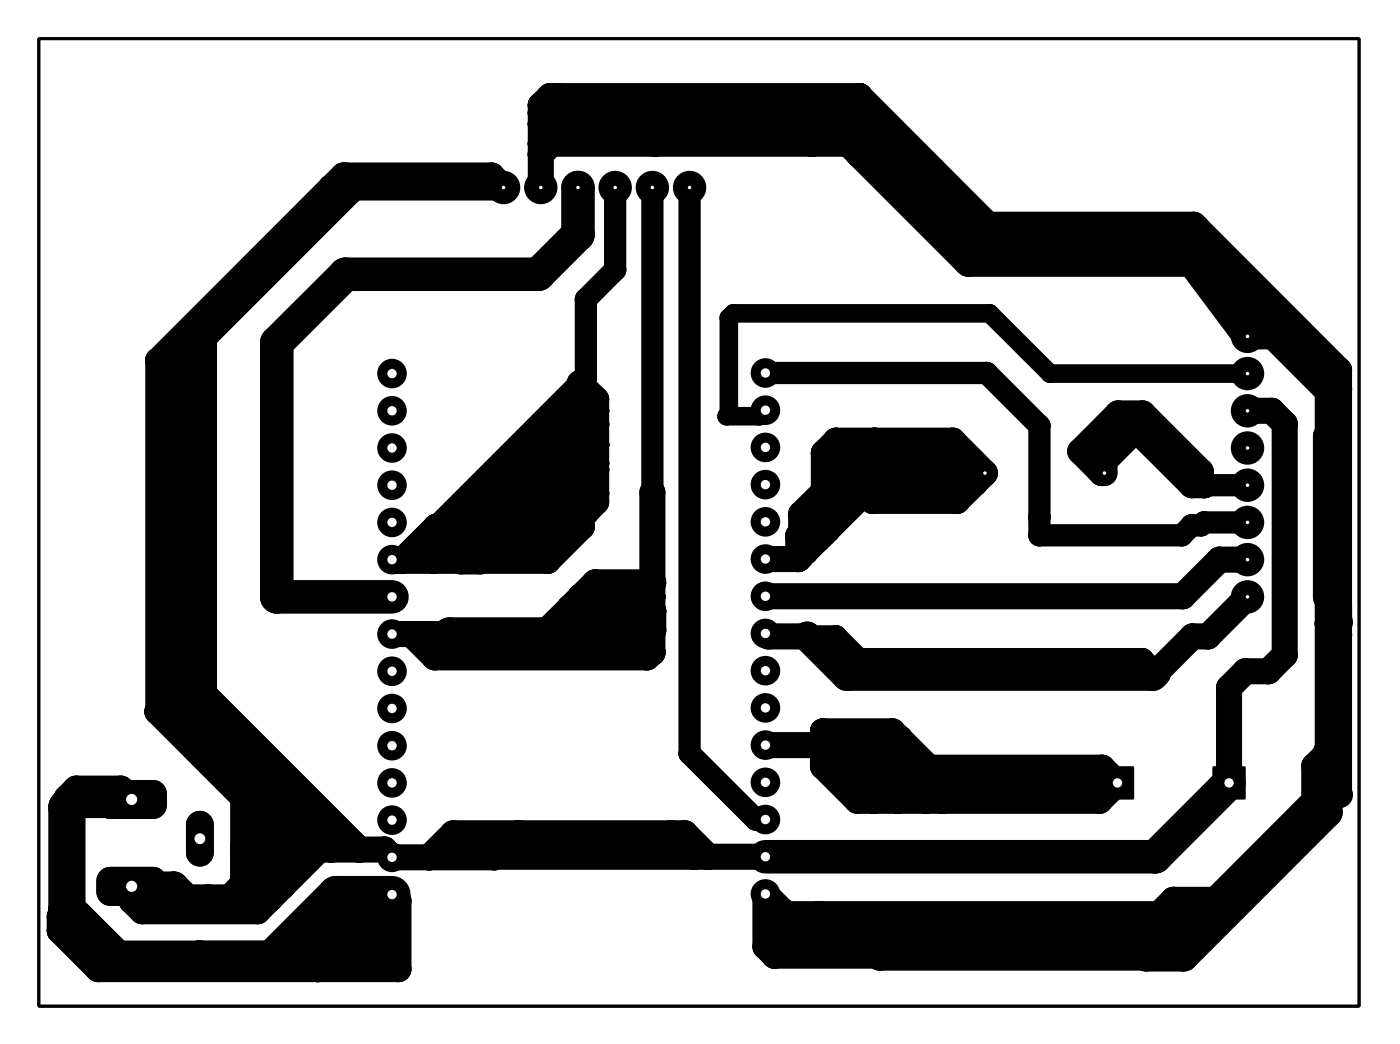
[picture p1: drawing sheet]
<svg xmlns="http://www.w3.org/2000/svg" width="96mm" height="71mm" viewBox="0 0 96 71" stroke-linecap="round" stroke-linejoin="round" font-family="sans-serif">
<g fill="#000">
<path d="M6.9 53.5l.3-.2 .3-.1h2.9a.96 .96 0 0 1 1 1 1.8 1.8 0 0 1-.2 1.3l-.2 .2-.4 .2h-3.1a.96 .96 0 0 1-.9-1 1.8 1.8 0 0 1 .1-1.2z" fill-rule="evenodd"/>
<path d="M6.9 59.4l.3-.2h.3h2.9a.96 .96 0 0 1 1 .9 1.8 1.8 0 0 1-.2 1.3l-.2 .3-.4 .1h-3.1a.96 .96 0 0 1-.9-.9 1.8 1.8 0 0 1 .1-1.3z" fill-rule="evenodd"/>
<path d="M13 55.6a.95 .95 0 0 1 1-.2 .95 .95 0 0 1 .6 .9v1.9a.95 .95 0 0 1-1 .9 .95 .95 0 0 1-.9-.9v-2.1z" fill-rule="evenodd"/>
<path d="M75.2 52.3h2.2v2.2h-2.2z" fill-rule="evenodd"/>
<path d="M82.8 52.3h2.2v2.2h-2.2z" fill-rule="evenodd"/>
<circle cx="22.6" cy="12.8" r=".89"/>
<circle cx="23.4" cy="12" r=".89"/>
<circle cx="23.6" cy="12" r=".89"/>
<circle cx="23.6" cy="18.7" r="1.14"/>
<circle cx="23.6" cy="12.8" r="1.27"/>
<circle cx="23.6" cy="12.8" r=".89"/>
<circle cx="33.6" cy="12" r=".89"/>
<circle cx="34.4" cy="12.8" r="1.14"/>
<circle cx="36.8" cy="18.7" r="1.14"/>
<circle cx="36.9" cy="12.8" r="1.14"/>
<circle cx="36.9" cy="7.7" r=".89"/>
<circle cx="36.9" cy="7.2" r=".89"/>
<circle cx="36.9" cy="9.8" r=".89"/>
<circle cx="36.9" cy="10.5" r=".89"/>
<circle cx="36.9" cy="8.5" r=".89"/>
<circle cx="37.5" cy="7.2" r=".89"/>
<circle cx="37.6" cy="6.6" r=".89"/>
<circle cx="37.7" cy="9.8" r=".89"/>
<circle cx="38.1" cy="6.6" r=".89"/>
<circle cx="39.5" cy="16" r="1.14"/>
<circle cx="39.5" cy="12.8" r="1.14"/>
<circle cx="41" cy="7.2" r=".89"/>
<circle cx="41.6" cy="7.8" r=".89"/>
<circle cx="41.8" cy="7.4" r="1.01"/>
<circle cx="41.8" cy="7.4" r=".89"/>
<circle cx="42" cy="12.8" r="1.14"/>
<circle cx="42" cy="18.4" r=".76"/>
<circle cx="42.9" cy="8.5" r="1.01"/>
<circle cx="42.9" cy="8.5" r=".89"/>
<circle cx="43.4" cy="8.5" r=".89"/>
<circle cx="43.4" cy="8.5" r="1.01"/>
<circle cx="44.5" cy="12.8" r="1.14"/>
<circle cx="44.8" cy="9.8" r=".89"/>
<circle cx="47.1" cy="12.8" r="1.14"/>
<circle cx="55.4" cy="9.8" r=".89"/>
<circle cx="56.8" cy="8.5" r="1.01"/>
<circle cx="56.8" cy="8.5" r=".89"/>
<circle cx="57.9" cy="7.4" r=".89"/>
<circle cx="58.1" cy="7.2" r=".89"/>
<circle cx="58.1" cy="9.8" r="1.01"/>
<circle cx="58.1" cy="9.8" r=".89"/>
<circle cx="58.3" cy="7.4" r=".89"/>
<circle cx="58.7" cy="6.6" r=".89"/>
<circle cx="58.7" cy="10.4" r="1.01"/>
<circle cx="59" cy="9.8" r=".89"/>
<circle cx="59.8" cy="9" r=".89"/>
<circle cx="66.1" cy="17.9" r="1.01"/>
<circle cx="67.1" cy="16.3" r=".89"/>
<circle cx="67.4" cy="15.3" r=".89"/>
<circle cx="68.7" cy="16.3" r=".89"/>
<circle cx="81.2" cy="16.3" r=".89"/>
<circle cx="81.4" cy="17.9" r="1.01"/>
<circle cx="81.5" cy="15.3" r=".89"/>
<circle cx="81.6" cy="16.3" r=".89"/>
<circle cx="81.7" cy="15.5" r=".89"/>
<circle cx="10.8" cy="24.6" r=".89"/>
<circle cx="11" cy="24.6" r=".89"/>
<circle cx="11.4" cy="25" r="1.27"/>
<circle cx="11.4" cy="25" r=".89"/>
<circle cx="12.7" cy="24.9" r=".89"/>
<circle cx="13.8" cy="22.7" r="1.27"/>
<circle cx="13.8" cy="22.7" r=".89"/>
<circle cx="13.9" cy="22.8" r=".89"/>
<circle cx="18.9" cy="23.4" r="1.14"/>
<circle cx="26.8" cy="38.2" r="1.01"/>
<circle cx="26.8" cy="25.5" r="1.01"/>
<circle cx="26.8" cy="30.6" r="1.01"/>
<circle cx="26.8" cy="28" r="1.01"/>
<circle cx="26.8" cy="33.1" r="1.01"/>
<circle cx="26.8" cy="35.7" r="1.01"/>
<circle cx="26.8" cy="25.5" r=".89"/>
<circle cx="26.8" cy="38.3" r=".89"/>
<circle cx="27.5" cy="38.3" r=".89"/>
<circle cx="27.5" cy="38.2" r=".89"/>
<circle cx="29.6" cy="38.3" r=".89"/>
<circle cx="29.8" cy="36" r=".89"/>
<circle cx="29.8" cy="36" r=".76"/>
<circle cx="31.1" cy="38.2" r=".89"/>
<circle cx="31.5" cy="38.2" r="1.01"/>
<circle cx="31.5" cy="37.6" r=".89"/>
<circle cx="31.5" cy="37.9" r=".89"/>
<circle cx="31.5" cy="38.2" r=".89"/>
<circle cx="32" cy="36" r=".89"/>
<circle cx="32.5" cy="34.7" r=".89"/>
<circle cx="32.8" cy="38.2" r="1.01"/>
<circle cx="32.8" cy="38.2" r=".89"/>
<circle cx="33.2" cy="36" r=".89"/>
<circle cx="33.4" cy="36" r=".89"/>
<circle cx="33.7" cy="36" r=".89"/>
<circle cx="35" cy="38.2" r=".89"/>
<circle cx="35.1" cy="36" r=".89"/>
<circle cx="36.1" cy="37.1" r=".89"/>
<circle cx="36.4" cy="32.7" r=".89"/>
<circle cx="36.8" cy="31.4" r=".89"/>
<circle cx="36.9" cy="36" r=".89"/>
<circle cx="37" cy="31.1" r=".89"/>
<circle cx="37.2" cy="32.5" r=".89"/>
<circle cx="37.2" cy="32.2" r=".89"/>
<circle cx="37.2" cy="33.8" r=".89"/>
<circle cx="37.2" cy="37.2" r=".89"/>
<circle cx="37.4" cy="38.3" r=".89"/>
<circle cx="37.7" cy="35.1" r=".89"/>
<circle cx="37.9" cy="33.2" r=".89"/>
<circle cx="38.4" cy="36" r=".89"/>
<circle cx="38.6" cy="31.1" r=".89"/>
<circle cx="38.9" cy="35.5" r=".89"/>
<circle cx="38.9" cy="32.2" r=".89"/>
<circle cx="38.9" cy="31.4" r=".89"/>
<circle cx="38.9" cy="35.7" r=".89"/>
<circle cx="38.9" cy="33.9" r=".89"/>
<circle cx="39.2" cy="28" r=".89"/>
<circle cx="39.3" cy="35.7" r=".89"/>
<circle cx="39.6" cy="26.2" r=".89"/>
<circle cx="39.6" cy="26.2" r=".76"/>
<circle cx="39.7" cy="32.7" r=".89"/>
<circle cx="39.7" cy="36" r=".89"/>
<circle cx="39.7" cy="34.6" r=".89"/>
<circle cx="39.7" cy="32.6" r=".89"/>
<circle cx="39.7" cy="31.3" r=".89"/>
<circle cx="39.7" cy="33.1" r=".89"/>
<circle cx="39.7" cy="34.7" r=".89"/>
<circle cx="40" cy="25.7" r=".76"/>
<circle cx="40" cy="20.4" r=".76"/>
<circle cx="40" cy="34.4" r=".89"/>
<circle cx="40" cy="34" r=".89"/>
<circle cx="40" cy="35" r=".89"/>
<circle cx="40.6" cy="39.8" r=".89"/>
<circle cx="40.7" cy="33.7" r=".89"/>
<circle cx="40.7" cy="30.4" r=".89"/>
<circle cx="40.7" cy="27.3" r=".89"/>
<circle cx="40.7" cy="29" r=".89"/>
<circle cx="40.7" cy="32.1" r=".89"/>
<circle cx="40.7" cy="31.6" r=".89"/>
<circle cx="40.7" cy="28" r=".89"/>
<circle cx="40.7" cy="34.3" r=".89"/>
<circle cx="44.5" cy="33.6" r=".89"/>
<circle cx="44.5" cy="39.8" r=".89"/>
<circle cx="44.5" cy="33.6" r=".76"/>
<circle cx="44.6" cy="39.8" r=".89"/>
<circle cx="49.6" cy="28.4" r=".63"/>
<circle cx="49.8" cy="28.3" r=".63"/>
<circle cx="49.8" cy="21.7" r=".63"/>
<circle cx="50.1" cy="21.4" r=".63"/>
<circle cx="51.9" cy="28.4" r=".63"/>
<circle cx="52.3" cy="33.1" r="1.01"/>
<circle cx="52.3" cy="28" r="1.01"/>
<circle cx="52.3" cy="38.2" r="1.01"/>
<circle cx="52.3" cy="35.6" r="1.01"/>
<circle cx="52.3" cy="30.5" r="1.01"/>
<circle cx="52.3" cy="25.5" r="1.01"/>
<circle cx="54.5" cy="38.2" r=".89"/>
<circle cx="54.5" cy="36.6" r=".89"/>
<circle cx="54.7" cy="38" r=".89"/>
<circle cx="54.7" cy="35.1" r=".89"/>
<circle cx="54.7" cy="36.4" r=".89"/>
<circle cx="55" cy="37" r=".89"/>
<circle cx="55" cy="37.7" r=".89"/>
<circle cx="55.8" cy="36.2" r=".89"/>
<circle cx="55.9" cy="36.8" r=".89"/>
<circle cx="56.3" cy="34.8" r=".89"/>
<circle cx="56.3" cy="36.2" r=".89"/>
<circle cx="56.3" cy="30.9" r=".89"/>
<circle cx="56.3" cy="36.4" r=".89"/>
<circle cx="56.3" cy="33.6" r=".89"/>
<circle cx="56.5" cy="36.2" r=".89"/>
<circle cx="56.9" cy="34.4" r=".89"/>
<circle cx="56.9" cy="32.9" r=".89"/>
<circle cx="56.9" cy="34.2" r=".89"/>
<circle cx="56.9" cy="32.3" r=".89"/>
<circle cx="57.1" cy="30.1" r=".89"/>
<circle cx="58.2" cy="31" r=".89"/>
<circle cx="58.4" cy="32.3" r=".89"/>
<circle cx="58.4" cy="33" r=".89"/>
<circle cx="58.8" cy="32.3" r=".89"/>
<circle cx="59" cy="33.6" r=".89"/>
<circle cx="59" cy="32.3" r=".89"/>
<circle cx="59.6" cy="34.2" r=".89"/>
<circle cx="59.7" cy="33" r=".89"/>
<circle cx="59.7" cy="30.1" r=".89"/>
<circle cx="60.2" cy="31.1" r=".89"/>
<circle cx="60.4" cy="32.3" r=".89"/>
<circle cx="64.9" cy="31.1" r=".89"/>
<circle cx="65.1" cy="30.1" r=".89"/>
<circle cx="65.3" cy="34.2" r=".89"/>
<circle cx="66.1" cy="32.3" r=".89"/>
<circle cx="66.6" cy="33" r=".89"/>
<circle cx="67.3" cy="32.3" r=".63"/>
<circle cx="67.4" cy="25.5" r=".76"/>
<circle cx="67.6" cy="21.4" r=".63"/>
<circle cx="71" cy="35.3" r=".76"/>
<circle cx="71" cy="36.5" r=".76"/>
<circle cx="71" cy="29.1" r=".76"/>
<circle cx="71.7" cy="25.5" r=".63"/>
<circle cx="73.8" cy="30.8" r=".89"/>
<circle cx="75.2" cy="32.3" r=".89"/>
<circle cx="75.4" cy="31.5" r=".89"/>
<circle cx="75.4" cy="32.3" r=".63"/>
<circle cx="76.3" cy="28.2" r=".89"/>
<circle cx="77.6" cy="29.3" r=".89"/>
<circle cx="78" cy="28.2" r=".89"/>
<circle cx="80.7" cy="36.5" r=".76"/>
<circle cx="81.4" cy="35.9" r=".76"/>
<circle cx="81.4" cy="33.1" r=".89"/>
<circle cx="82" cy="32.2" r=".89"/>
<circle cx="82" cy="32.9" r=".89"/>
<circle cx="82" cy="35.9" r=".76"/>
<circle cx="82.2" cy="35.7" r=".76"/>
<circle cx="82.2" cy="33.1" r=".89"/>
<circle cx="82.2" cy="33.1" r=".76"/>
<circle cx="83.3" cy="38.2" r=".89"/>
<circle cx="85.2" cy="28" r="1.14"/>
<circle cx="85.2" cy="35.7" r="1.14"/>
<circle cx="85.2" cy="30.6" r="1.14"/>
<circle cx="85.2" cy="38.2" r="1.14"/>
<circle cx="85.2" cy="33.1" r="1.14"/>
<circle cx="85.2" cy="23" r="1.14"/>
<circle cx="85.2" cy="25.5" r="1.14"/>
<circle cx="85.2" cy="20.3" r=".89"/>
<circle cx="86.5" cy="21.6" r=".89"/>
<circle cx="86.7" cy="21.4" r=".89"/>
<circle cx="86.8" cy="28" r=".89"/>
<circle cx="87.1" cy="23" r="1.01"/>
<circle cx="87.1" cy="23" r=".89"/>
<circle cx="87.7" cy="28.9" r=".89"/>
<circle cx="87.9" cy="23" r=".89"/>
<circle cx="89.1" cy="24.2" r=".89"/>
<circle cx="90.7" cy="29.8" r="1.01"/>
<circle cx="90.7" cy="26.5" r="1.01"/>
<circle cx="90.7" cy="25.8" r=".89"/>
<circle cx="90.7" cy="26.5" r=".89"/>
<circle cx="90.7" cy="29.8" r=".89"/>
<circle cx="91.4" cy="25.3" r=".89"/>
<circle cx="91.4" cy="26.5" r=".89"/>
<circle cx="4.6" cy="55.1" r="1.27"/>
<circle cx="4.6" cy="55.1" r=".89"/>
<circle cx="4.6" cy="54.5" r=".89"/>
<circle cx="5.1" cy="54.6" r="1.27"/>
<circle cx="5.2" cy="53.8" r=".89"/>
<circle cx="8.2" cy="53.8" r=".89"/>
<circle cx="10.7" cy="48.6" r=".89"/>
<circle cx="10.8" cy="48.5" r=".89"/>
<circle cx="11.4" cy="48.2" r="1.27"/>
<circle cx="12.2" cy="47.4" r=".89"/>
<circle cx="12.4" cy="47.5" r=".89"/>
<circle cx="12.6" cy="47.5" r=".89"/>
<circle cx="12.7" cy="47.6" r=".89"/>
<circle cx="12.7" cy="47.4" r=".89"/>
<circle cx="13.9" cy="47.4" r=".89"/>
<circle cx="16.6" cy="57.8" r=".89"/>
<circle cx="16.6" cy="54.4" r=".89"/>
<circle cx="16.6" cy="53.4" r=".89"/>
<circle cx="16.6" cy="53.4" r="1.27"/>
<circle cx="17.6" cy="54.4" r="1.27"/>
<circle cx="17.6" cy="59.4" r="1.01"/>
<circle cx="17.6" cy="56.4" r="1.01"/>
<circle cx="17.6" cy="56.8" r=".89"/>
<circle cx="17.6" cy="54.4" r=".89"/>
<circle cx="17.6" cy="56.4" r=".89"/>
<circle cx="17.6" cy="59.4" r=".89"/>
<circle cx="18.2" cy="53.3" r=".89"/>
<circle cx="18.4" cy="57.2" r="1.01"/>
<circle cx="18.4" cy="57.2" r=".89"/>
<circle cx="18.4" cy="58.6" r=".89"/>
<circle cx="18.4" cy="53.6" r=".89"/>
<circle cx="18.4" cy="57.5" r=".89"/>
<circle cx="18.4" cy="59.7" r=".89"/>
<circle cx="18.4" cy="54.7" r=".89"/>
<circle cx="18.4" cy="53.3" r=".89"/>
<circle cx="18.8" cy="57.6" r="1.01"/>
<circle cx="18.8" cy="57.6" r=".89"/>
<circle cx="18.9" cy="40.7" r="1.14"/>
<circle cx="19.1" cy="57.9" r="1.01"/>
<circle cx="19.1" cy="57.9" r=".89"/>
<circle cx="19.4" cy="58.7" r=".89"/>
<circle cx="19.9" cy="58.7" r=".89"/>
<circle cx="20.4" cy="57.9" r=".89"/>
<circle cx="21.3" cy="57.6" r=".89"/>
<circle cx="21.4" cy="57.6" r=".89"/>
<circle cx="21.7" cy="58" r=".89"/>
<circle cx="21.8" cy="58" r=".89"/>
<circle cx="22.6" cy="57.5" r=".89"/>
<circle cx="22.6" cy="58" r=".89"/>
<circle cx="24.5" cy="58" r=".89"/>
<circle cx="26.2" cy="58" r=".89"/>
<circle cx="26.8" cy="58.5" r="1.01"/>
<circle cx="26.8" cy="40.7" r="1.01"/>
<circle cx="26.8" cy="50.9" r="1.01"/>
<circle cx="26.8" cy="53.4" r="1.01"/>
<circle cx="26.8" cy="56" r="1.01"/>
<circle cx="26.8" cy="43.3" r="1.01"/>
<circle cx="26.8" cy="45.8" r="1.01"/>
<circle cx="26.8" cy="48.4" r="1.01"/>
<circle cx="28.1" cy="43.3" r=".89"/>
<circle cx="29.3" cy="43.3" r=".89"/>
<circle cx="29.3" cy="58.5" r=".89"/>
<circle cx="29.7" cy="44.9" r=".89"/>
<circle cx="30.5" cy="44.5" r=".89"/>
<circle cx="30.5" cy="43.5" r=".89"/>
<circle cx="30.5" cy="44.6" r=".89"/>
<circle cx="30.7" cy="43.3" r="1.14"/>
<circle cx="30.7" cy="43.3" r=".89"/>
<circle cx="30.9" cy="56.9" r=".89"/>
<circle cx="33.8" cy="58.5" r=".89"/>
<circle cx="35.4" cy="56.9" r=".89"/>
<circle cx="37.1" cy="43.3" r="1.14"/>
<circle cx="37.1" cy="43.3" r=".89"/>
<circle cx="38" cy="43.3" r="1.14"/>
<circle cx="38" cy="43.3" r=".89"/>
<circle cx="38.9" cy="41.5" r=".89"/>
<circle cx="39.2" cy="41.8" r=".89"/>
<circle cx="39.6" cy="40.7" r=".89"/>
<circle cx="43.1" cy="44.5" r=".89"/>
<circle cx="43.8" cy="43.3" r="1.14"/>
<circle cx="44" cy="43.6" r="1.14"/>
<circle cx="44" cy="43.6" r=".89"/>
<circle cx="44.2" cy="44.9" r=".89"/>
<circle cx="44.5" cy="44.5" r=".89"/>
<circle cx="44.5" cy="44.6" r=".89"/>
<circle cx="44.5" cy="40.7" r=".89"/>
<circle cx="44.5" cy="41.8" r=".89"/>
<circle cx="44.5" cy="43.1" r=".89"/>
<circle cx="44.6" cy="43" r=".89"/>
<circle cx="44.6" cy="41.7" r=".89"/>
<circle cx="45.8" cy="56.9" r=".89"/>
<circle cx="46.8" cy="56.9" r=".89"/>
<circle cx="47.1" cy="51.4" r=".76"/>
<circle cx="47.4" cy="58.5" r=".89"/>
<circle cx="48.4" cy="58.5" r=".89"/>
<circle cx="51.6" cy="55.9" r=".76"/>
<circle cx="52.3" cy="43.2" r=".89"/>
<circle cx="52.3" cy="53.4" r="1.01"/>
<circle cx="52.3" cy="50.9" r="1.01"/>
<circle cx="52.3" cy="55.9" r="1.01"/>
<circle cx="52.3" cy="48.3" r="1.01"/>
<circle cx="52.3" cy="45.8" r="1.01"/>
<circle cx="52.3" cy="58.5" r="1.01"/>
<circle cx="52.3" cy="43.2" r="1.01"/>
<circle cx="52.3" cy="40.7" r="1.01"/>
<circle cx="52.5" cy="43.4" r=".89"/>
<circle cx="55.1" cy="43.4" r="1.01"/>
<circle cx="55.1" cy="43.4" r=".89"/>
<circle cx="55.1" cy="43.4" r=".76"/>
<circle cx="56.2" cy="50.9" r=".89"/>
<circle cx="56.2" cy="52.3" r=".89"/>
<circle cx="56.2" cy="49.9" r=".89"/>
<circle cx="56.5" cy="51.6" r=".89"/>
<circle cx="56.6" cy="50.9" r=".89"/>
<circle cx="56.6" cy="51.6" r=".89"/>
<circle cx="56.7" cy="52.2" r=".89"/>
<circle cx="57" cy="50.4" r=".89"/>
<circle cx="57.1" cy="43.4" r=".76"/>
<circle cx="57.2" cy="52.2" r=".89"/>
<circle cx="57.8" cy="46.1" r="1.01"/>
<circle cx="57.9" cy="53.4" r=".89"/>
<circle cx="58.4" cy="53.4" r=".89"/>
<circle cx="58.5" cy="54.7" r=".89"/>
<circle cx="58.6" cy="45" r=".76"/>
<circle cx="58.9" cy="52.2" r=".89"/>
<circle cx="59.4" cy="50.9" r=".89"/>
<circle cx="59.6" cy="54.7" r=".89"/>
<circle cx="60.1" cy="53.4" r=".89"/>
<circle cx="60.1" cy="50.4" r=".89"/>
<circle cx="60.8" cy="51.2" r=".89"/>
<circle cx="60.9" cy="49.9" r=".89"/>
<circle cx="61.3" cy="54.7" r=".89"/>
<circle cx="61.4" cy="50.4" r=".89"/>
<circle cx="63.1" cy="53.4" r=".89"/>
<circle cx="63.2" cy="54.7" r=".89"/>
<circle cx="63.4" cy="52.4" r=".89"/>
<circle cx="64.3" cy="54" r=".89"/>
<circle cx="64.3" cy="54.7" r=".89"/>
<circle cx="64.9" cy="53.4" r=".89"/>
<circle cx="75.1" cy="54.7" r=".89"/>
<circle cx="75.3" cy="52.4" r=".89"/>
<circle cx="78" cy="45" r=".76"/>
<circle cx="78.7" cy="46.1" r="1.01"/>
<circle cx="78.9" cy="58.5" r="1.14"/>
<circle cx="78.9" cy="45.9" r="1.01"/>
<circle cx="78.9" cy="45.9" r=".89"/>
<circle cx="78.9" cy="45.9" r=".76"/>
<circle cx="80.8" cy="40.7" r=".89"/>
<circle cx="81.4" cy="43.4" r=".89"/>
<circle cx="82.5" cy="43.4" r=".89"/>
<circle cx="83.9" cy="46.9" r=".89"/>
<circle cx="85" cy="45.8" r=".89"/>
<circle cx="85.2" cy="40.7" r="1.14"/>
<circle cx="86.6" cy="45.8" r=".89"/>
<circle cx="87.7" cy="44.7" r=".89"/>
<circle cx="89.7" cy="52.3" r=".89"/>
<circle cx="89.7" cy="54.7" r=".89"/>
<circle cx="90.7" cy="40.7" r="1.01"/>
<circle cx="90.7" cy="51.4" r="1.01"/>
<circle cx="90.7" cy="55.5" r="1.01"/>
<circle cx="90.7" cy="51.4" r=".89"/>
<circle cx="90.7" cy="42.6" r=".89"/>
<circle cx="90.7" cy="40.7" r=".89"/>
<circle cx="91.4" cy="54.3" r=".89"/>
<circle cx="91.4" cy="42.5" r=".89"/>
<circle cx="91.4" cy="43.3" r=".89"/>
<circle cx="91.4" cy="41.5" r=".89"/>
<circle cx="4.1" cy="62.6" r=".89"/>
<circle cx="4.1" cy="63.5" r=".89"/>
<circle cx="4.6" cy="62.1" r="1.27"/>
<circle cx="4.6" cy="62.1" r=".89"/>
<circle cx="6.7" cy="66.2" r=".89"/>
<circle cx="8" cy="65.5" r="1.27"/>
<circle cx="8.6" cy="60.8" r=".89"/>
<circle cx="9" cy="60.8" r=".89"/>
<circle cx="9" cy="61.5" r=".89"/>
<circle cx="9.3" cy="60.8" r=".89"/>
<circle cx="9.7" cy="62.2" r=".89"/>
<circle cx="9.9" cy="61.4" r=".89"/>
<circle cx="11.9" cy="60.5" r="1.01"/>
<circle cx="11.9" cy="60.8" r=".89"/>
<circle cx="12.4" cy="61.4" r=".89"/>
<circle cx="12.7" cy="61.4" r="1.01"/>
<circle cx="12.7" cy="61.4" r=".89"/>
<circle cx="13.6" cy="65.5" r="1.27"/>
<circle cx="14.2" cy="61.4" r="1.01"/>
<circle cx="14.2" cy="61.4" r=".89"/>
<circle cx="15.7" cy="61.4" r="1.01"/>
<circle cx="15.7" cy="61.4" r=".89"/>
<circle cx="16.1" cy="61.4" r="1.01"/>
<circle cx="16.1" cy="61.4" r=".89"/>
<circle cx="16.4" cy="61.1" r="1.01"/>
<circle cx="16.6" cy="60.5" r="1.01"/>
<circle cx="16.6" cy="60.5" r=".89"/>
<circle cx="17.6" cy="62.2" r=".89"/>
<circle cx="17.6" cy="60.5" r="1.01"/>
<circle cx="17.6" cy="60.5" r=".89"/>
<circle cx="18.4" cy="61.4" r=".89"/>
<circle cx="18.4" cy="60.5" r=".89"/>
<circle cx="18.6" cy="65.5" r="1.27"/>
<circle cx="19.3" cy="60.5" r=".89"/>
<circle cx="19.8" cy="66.1" r=".89"/>
<circle cx="21.7" cy="66.2" r=".89"/>
<circle cx="23" cy="61.1" r="1.27"/>
<circle cx="23.3" cy="62.6" r=".89"/>
<circle cx="24" cy="65" r=".89"/>
<circle cx="24.1" cy="64.9" r=".89"/>
<circle cx="24.2" cy="63.6" r=".89"/>
<circle cx="25.3" cy="62.6" r=".89"/>
<circle cx="25.5" cy="63.6" r=".89"/>
<circle cx="25.5" cy="64.9" r=".89"/>
<circle cx="26.8" cy="61.1" r="1.01"/>
<circle cx="26.8" cy="63.6" r=".89"/>
<circle cx="27.2" cy="66.2" r=".89"/>
<circle cx="27.2" cy="61.5" r=".89"/>
<circle cx="52.3" cy="61" r="1.01"/>
<circle cx="52.3" cy="64.6" r=".89"/>
<circle cx="52.9" cy="65.2" r=".89"/>
<circle cx="53.1" cy="65.1" r=".89"/>
<circle cx="53.4" cy="62.2" r=".89"/>
<circle cx="53.4" cy="64.9" r=".89"/>
<circle cx="53.6" cy="62.4" r=".89"/>
<circle cx="55.1" cy="63.8" r="1.01"/>
<circle cx="55.1" cy="63.8" r=".89"/>
<circle cx="55.1" cy="62.6" r=".89"/>
<circle cx="55.9" cy="62.4" r=".89"/>
<circle cx="56.1" cy="64.9" r="1.01"/>
<circle cx="56.1" cy="64.9" r=".89"/>
<circle cx="56.3" cy="65.1" r=".89"/>
<circle cx="56.6" cy="63.1" r=".89"/>
<circle cx="59.4" cy="63.8" r=".89"/>
<circle cx="60.1" cy="65.2" r="1.01"/>
<circle cx="60.1" cy="65.2" r=".89"/>
<circle cx="78.2" cy="65.2" r="1.01"/>
<circle cx="78.3" cy="65.3" r="1.01"/>
<circle cx="79.1" cy="62.4" r=".89"/>
<circle cx="79.2" cy="65.2" r=".89"/>
<circle cx="80.1" cy="61.4" r=".89"/>
<circle cx="80.6" cy="62.4" r=".89"/>
<circle cx="80.6" cy="63.8" r=".89"/>
<circle cx="80.8" cy="62.6" r=".89"/>
<circle cx="80.8" cy="65.3" r="1.01"/>
<circle cx="83" cy="61.4" r=".89"/>
</g>
<path d="M2.6 2.6h90.2v66.1h-90.2z" fill="none" stroke="#000" stroke-width=".2"/>
<g fill="none" stroke="#000" stroke-width="1.8">
<path d="M22.6 12.8l.8-.8h10.2l.8 .8zM22.6 12.8l-11.8 11.8M36.9 8.5h6.5l1.4 1.3M36.9 7.2h21.2l9 9.1h14.5l5.1 5.1-.2 .2M36.9 7.2v5.6M37.7 9.8l-.8 .7M38.1 6.6l-1.2 1.1M41 7.2l.6 .6M41.8 7.4h16.5M58.7 6.6l8.7 8.7h14.1l9.9 10v29M58.7 6.6l-3.3 3.2M58.7 6.6h-21.1l-.7 .6"/>
<path d="M59.8 9l-.8 .8h-22.1M81.2 16.3l4 4M10.8 24.6l-.1 24 5.9 5.8M10.8 24.6h.2l.4 .4M12.7 24.8v22.8M13.8 22.6l.1 .2v24.6M26.8 38.2h.7l2.3-2.3h9.9l-2.3 2.4h-10.6zM27.5 38.2v.1M32 35.9l-2.4 2.4M36.4 32.7l-4.9 4.9v.6l5.7-5.7v-.3l-6.1 6M37.2 33.8l-4.4 4.4h2.2l1.1-1.1M37.9 33.2l2.8-2.8-1 .9v3.4l.3 .2"/>
<path d="M38.6 31.1h-1.6l-.2 .2M38.6 31.1l.3 .3v4.3h.4l.7-.8M39.6 26.1l1.1 1.2v7l-.7 .6M40 34v.9M40.7 28h-1.5l-6.7 6.7M40.7 31.6l-1 1.1M40.7 29l-2.1 2.1M40.7 33.7l-3.5 3.5M40.7 32.1l-3 3M44.5 33.6v10.9M44.6 39.7h-4l-1 1M52.3 38.2h2.2"/>
<path d="M55 37l.8-.8h.7l-1.5 1.5zM58.2 31l-1.3 1.3v2.1l1.5-1.4M58.4 32.3h8.9M58.4 33h8.2M58.4 33l1.2 1.2h5.7l1.3-1.2M58.8 32.3l-4.3 4.3v1.6M59.7 30.1l-5 5v2.9l-.2 .2M60.4 32.3l-3.9 3.9M66.1 32.3l-1.2-1.2h-4.7l-1.8 1.9M67.3 32.3l-2.2-2.2h-8l-.8 .8v5.5M67.3 32.3l-.7 .7M76.3 28.2h1.7l4 4v.7l.2 .2h-.8l-3.8-3.8-2.2 2.2v.8h-.2l-1.4-1.5z"/>
<path d="M85.2 28h1.6l.9 .9v15.8l-1.1 1.1h-1.6l-1.1 1.1v6.5M85.2 38.2h-1.9l-2.5 2.5h-28.5M85.2 20.3v2.7M85.2 20.3l1.3 1.3M85.2 23h2.7M86.5 21.6l-1.3 1.4M86.5 21.6l1.4 1.4M87.9 23l2.8 2.7M90.7 25.7v4.1M90.7 25.7l.7 .8M9 54.6l-.8-.8h-3l-.6 .7v.6M12.4 47.5l.3 .1"/>
<path d="M12.4 47.5l5.8 5.8M12.7 47.6l5.7 5.7M13.9 47.4h-1.7l.2 .1M13.9 47.4l10.6 10.6M16.6 53.4v7.1M16.6 53.4h.1M17.6 54.4v5l1.5-1.5h1.3l-1.6-.3h2.6l.4 .4M18.2 53.3l.2 .3M18.2 53.3h.2M18.4 57.5l-.8-.8-1 1.1M18.4 54.7l3.3 3.3M18.4 53.3l4.2 4.2v.5"/>
<path d="M18.4 53.3v8.1h-8.5l-.9-.9v1l.7 .7h7.9l4.2-4.2M19.9 58.7h-.5l-1.8 1.8h1.7M26.8 43.3h3.9l-.2 .2v1h14M28.1 43.3l1.6 1.6h14.5l.3-.4M29.3 43.3l1.2 1.2h14M33.8 58.5h18.5M35.4 56.9l-1.6 1.6h-7l-.6-.5h-4.4M38.9 41.5l-1.8 1.8h.9M38.9 41.5l.3 .3 5.4-.1v1.3l-1.5 1.5M39.6 40.7h4.9M39.6 40.7l-.7 .8M44.5 44.5h.1"/>
<path d="M45.8 56.9l1.6 1.6M48.4 58.5l-1.6-1.6h-15.9l-1.6 1.6M52.3 43.2l.2 .2h2.6M52.3 50.9h7.1l3.8 3.8M56.5 51.6h.1l3 3.1M56.7 52.2h2.2l2.4 2.5M57.9 53.4h2.2M60.1 50.4l4.2 4.3v-.7l.6-.6M61.4 50.4l-.5-.5h-4.7v2.4l2.3 2.4h16.6l1.2-1.3M61.4 50.4h-4.4l-.4 .5M61.4 50.4l2 2h11.9l1 1M63.1 53.4h13.2"/>
<path d="M85.2 40.7l-2.7 2.7h-1.1l-2.5 2.5M90.7 42.6l.7 .7M91.4 41.5l-.7-.8v10.7l-1 .9v2.4l-9.1 9.1M8.6 60.8h3.3l.5 .6M24.2 63.6h1.3M24.2 63.6l-2.5 2.5M25.3 62.5h-2l-3.5 3.6M25.3 62.5l-1.1 1.1M26.8 61.1l-1.5 1.4M26.8 61.1l.4 .4v4.6h-20.5l-2.6-2.6v-.9l.5-.5M26.8 61.1v2.5l-1.3 1.3h-1.4l-.1 .1M53.4 62.2v2.7h2.7l.2 .1h-3.2l-.2 .2"/>
<path d="M53.4 62.2l-1.1-1.2v3.6l.6 .6M53.4 62.2l.2 .2M53.6 62.4h27l.2 .2M53.6 62.4l1.5 1.4M55.1 62.6v1.2M55.1 63.8h25.5M55.9 62.4l.7 .7M80.6 63.8l-1.4 1.4h-26.3M83 61.4h-2.9l-1 1 1.5 1.4"/>
</g>
<path d="M41.8 7.4l1.1 1.1h13.9l9.3 9.4h15.3l3.8 5.1M31.5 38.2h1.3M87.1 23l3.6 3.5M90.7 29.8v10.9M17.6 59.4v1.1h-1l-.9 .9h-3l-.8-.9h-2.9M17.6 56.4l.8 .7M18.4 57.1h.1M18.4 57.1l.7 .8M55.1 43.4l2.7 2.7h20.9l.2-.2M90.7 51.4v4.1l-9.9 9.8-20.7-.1M16.4 61.1l-.3 .3M55.1 63.8l1 1.1" fill="none" stroke="#000" stroke-width="2"/>
<g fill="#000">
<circle cx="39.6" cy="26.1" r=".76"/>
<circle cx="52.3" cy="50.9" r=".89"/>
<circle cx="91.4" cy="54.3" r=".89"/>
<circle cx="91.4" cy="42.5" r=".89"/>
<circle cx="16.6" cy="60.5" r=".89"/>
</g>
<path d="M39.5 12.8v3.2l-2.7 2.7h-13.2l-4.7 4.7v17.3h7.9M30.7 43.3h6.4M38 43.3h5.8l.2 .3M83.9 53.4l-5 5.1h-26.6" fill="none" stroke="#000" stroke-width="2.3"/>
<path d="M42 12.8v5.6l-2 2v5.3l-10.2 10.2M44.5 12.8v20.8M47.1 12.8v38.6l4.5 4.5h.7M52.3 25.5h15.1l3.6 3.6v7.4h9.7l.7-.6h.6l.2-.2h3M82.2 33.1h3M55.1 43.4h2l1.5 1.6h19.4l.9 .9" fill="none" stroke="#000" stroke-width="1.5"/>
<path d="M23.6 12.8l-12.2 12.2v23.2l6.2 6.2M9 54.6h-3.9l-.5 .5v7l3.4 3.4h10.6l4.4-4.4h3.8M13.6 65.5h.1" fill="none" stroke="#000" stroke-width="2.5"/>
<path d="M85.2 25.5h-13.5l-4.1-4.1h-17.5l-.3 .3v6.6l-.2 .1h2.3l.4-.4" fill="none" stroke="#000" stroke-width="1.3"/>
<circle cx="26.8" cy="25.5" r=".32" fill="#fff"/>
<circle cx="26.8" cy="28" r=".89" fill="#000"/>
<circle cx="26.8" cy="28" r=".32" fill="#fff"/>
<circle cx="26.8" cy="30.6" r=".89" fill="#000"/>
<circle cx="26.8" cy="30.6" r=".32" fill="#fff"/>
<circle cx="26.8" cy="33.1" r=".89" fill="#000"/>
<circle cx="26.8" cy="33.1" r=".32" fill="#fff"/>
<circle cx="26.8" cy="35.7" r=".89" fill="#000"/>
<circle cx="26.8" cy="35.7" r=".32" fill="#fff"/>
<circle cx="26.8" cy="38.2" r=".89" fill="#000"/>
<circle cx="26.8" cy="38.2" r=".32" fill="#fff"/>
<circle cx="26.8" cy="40.7" r=".89" fill="#000"/>
<circle cx="26.8" cy="40.7" r=".32" fill="#fff"/>
<circle cx="26.8" cy="43.3" r=".89" fill="#000"/>
<circle cx="26.8" cy="43.3" r=".32" fill="#fff"/>
<circle cx="26.8" cy="45.8" r=".89" fill="#000"/>
<circle cx="26.8" cy="45.8" r=".32" fill="#fff"/>
<circle cx="26.8" cy="48.4" r=".89" fill="#000"/>
<circle cx="26.8" cy="48.4" r=".32" fill="#fff"/>
<circle cx="26.8" cy="50.9" r=".89" fill="#000"/>
<circle cx="26.8" cy="50.9" r=".32" fill="#fff"/>
<circle cx="26.8" cy="53.4" r=".89" fill="#000"/>
<circle cx="26.8" cy="53.4" r=".32" fill="#fff"/>
<circle cx="26.8" cy="56" r=".89" fill="#000"/>
<circle cx="26.8" cy="56" r=".32" fill="#fff"/>
<circle cx="26.8" cy="58.5" r=".89" fill="#000"/>
<circle cx="26.8" cy="58.5" r=".32" fill="#fff"/>
<circle cx="26.8" cy="61.1" r=".89" fill="#000"/>
<circle cx="26.8" cy="61.1" r=".32" fill="#fff"/>
<circle cx="52.3" cy="61" r=".89" fill="#000"/>
<circle cx="52.3" cy="61" r=".32" fill="#fff"/>
<circle cx="52.3" cy="58.5" r=".89" fill="#000"/>
<circle cx="52.3" cy="58.5" r=".32" fill="#fff"/>
<circle cx="52.3" cy="55.9" r=".89" fill="#000"/>
<circle cx="52.3" cy="55.9" r=".32" fill="#fff"/>
<circle cx="52.3" cy="53.4" r=".89" fill="#000"/>
<circle cx="52.3" cy="53.4" r=".32" fill="#fff"/>
<circle cx="52.3" cy="50.9" r=".89" fill="#000"/>
<circle cx="52.3" cy="50.9" r=".32" fill="#fff"/>
<circle cx="52.3" cy="48.3" r=".89" fill="#000"/>
<circle cx="52.3" cy="48.3" r=".32" fill="#fff"/>
<circle cx="52.3" cy="45.8" r=".89" fill="#000"/>
<circle cx="52.3" cy="45.8" r=".32" fill="#fff"/>
<circle cx="52.3" cy="43.2" r=".89" fill="#000"/>
<circle cx="52.3" cy="43.2" r=".32" fill="#fff"/>
<circle cx="52.3" cy="40.7" r=".89" fill="#000"/>
<circle cx="52.3" cy="40.7" r=".32" fill="#fff"/>
<circle cx="52.3" cy="38.2" r=".89" fill="#000"/>
<circle cx="52.3" cy="38.2" r=".32" fill="#fff"/>
<circle cx="52.3" cy="35.6" r=".89" fill="#000"/>
<circle cx="52.3" cy="35.6" r=".32" fill="#fff"/>
<circle cx="52.3" cy="33.1" r=".89" fill="#000"/>
<circle cx="52.3" cy="33.1" r=".32" fill="#fff"/>
<circle cx="52.3" cy="30.5" r=".89" fill="#000"/>
<circle cx="52.3" cy="30.5" r=".32" fill="#fff"/>
<circle cx="52.3" cy="28" r=".89" fill="#000"/>
<circle cx="52.3" cy="28" r=".32" fill="#fff"/>
<circle cx="52.3" cy="25.5" r=".89" fill="#000"/>
<circle cx="52.3" cy="25.5" r=".32" fill="#fff"/>
<circle cx="85.2" cy="40.7" r="1.01" fill="#000"/>
<circle cx="85.2" cy="40.7" r=".12" fill="#fff"/>
<circle cx="85.2" cy="38.2" r="1.01" fill="#000"/>
<circle cx="85.2" cy="38.2" r=".12" fill="#fff"/>
<circle cx="85.2" cy="35.7" r="1.01" fill="#000"/>
<circle cx="85.2" cy="35.7" r=".12" fill="#fff"/>
<circle cx="85.2" cy="33.1" r="1.01" fill="#000"/>
<circle cx="85.2" cy="33.1" r=".12" fill="#fff"/>
<circle cx="85.2" cy="30.6" r="1.01" fill="#000"/>
<circle cx="85.2" cy="30.6" r=".12" fill="#fff"/>
<circle cx="85.2" cy="28" r="1.01" fill="#000"/>
<circle cx="85.2" cy="28" r=".12" fill="#fff"/>
<circle cx="85.2" cy="25.5" r="1.01" fill="#000"/>
<circle cx="85.2" cy="25.5" r=".12" fill="#fff"/>
<circle cx="85.2" cy="23" r="1.01" fill="#000"/>
<circle cx="85.2" cy="23" r=".12" fill="#fff"/>
<circle cx="34.4" cy="12.8" r="1.01" fill="#000"/>
<circle cx="34.4" cy="12.8" r=".12" fill="#fff"/>
<circle cx="36.9" cy="12.8" r="1.01" fill="#000"/>
<circle cx="36.9" cy="12.8" r=".12" fill="#fff"/>
<circle cx="39.5" cy="12.8" r="1.01" fill="#000"/>
<circle cx="39.5" cy="12.8" r=".12" fill="#fff"/>
<circle cx="42" cy="12.8" r="1.01" fill="#000"/>
<circle cx="42" cy="12.8" r=".12" fill="#fff"/>
<circle cx="44.5" cy="12.8" r="1.01" fill="#000"/>
<circle cx="44.5" cy="12.8" r=".12" fill="#fff"/>
<circle cx="47.1" cy="12.8" r="1.01" fill="#000"/>
<circle cx="47.1" cy="12.8" r=".12" fill="#fff"/>
<path d="M75.3 52.4h2v2h-2z" fill="#000"/>
<circle cx="76.3" cy="53.4" r=".32" fill="#fff"/>
<path d="M82.9 52.4h2v2h-2z" fill="#000"/>
<circle cx="83.9" cy="53.4" r=".32" fill="#fff"/>
<path d="M6.9 53.5l.3-.2 .3-.1h2.9a.96 .96 0 0 1 1 1 1.8 1.8 0 0 1-.2 1.3l-.2 .2-.4 .2h-3.1a.96 .96 0 0 1-.9-1 1.8 1.8 0 0 1 .1-1.2z" fill-rule="evenodd" fill="#000"/>
<circle cx="9" cy="54.6" r=".38" fill="#fff"/>
<path d="M6.9 59.4l.3-.2h.3h2.9a.96 .96 0 0 1 1 .9 1.8 1.8 0 0 1-.2 1.3l-.2 .3-.4 .1h-3.1a.96 .96 0 0 1-.9-.9 1.8 1.8 0 0 1 .1-1.3z" fill-rule="evenodd" fill="#000"/>
<circle cx="9" cy="60.5" r=".38" fill="#fff"/>
<path d="M13 55.6a.95 .95 0 0 1 1-.2 .95 .95 0 0 1 .6 .9v1.9a.95 .95 0 0 1-1 .9 .95 .95 0 0 1-.9-.9v-2.1z" fill-rule="evenodd" fill="#000"/>
<circle cx="13.6" cy="57.2" r=".37" fill="#fff"/>
<circle cx="67.3" cy="32.3" r=".51" fill="#000"/>
<circle cx="67.3" cy="32.3" r=".12" fill="#fff"/>
<circle cx="75.4" cy="32.3" r=".51" fill="#000"/>
<circle cx="75.4" cy="32.3" r=".12" fill="#fff"/>
<path d="M2.6 2.6h90.2v66.1h-90.2z" fill="none" stroke="#000" stroke-width=".2"/>
</svg>
